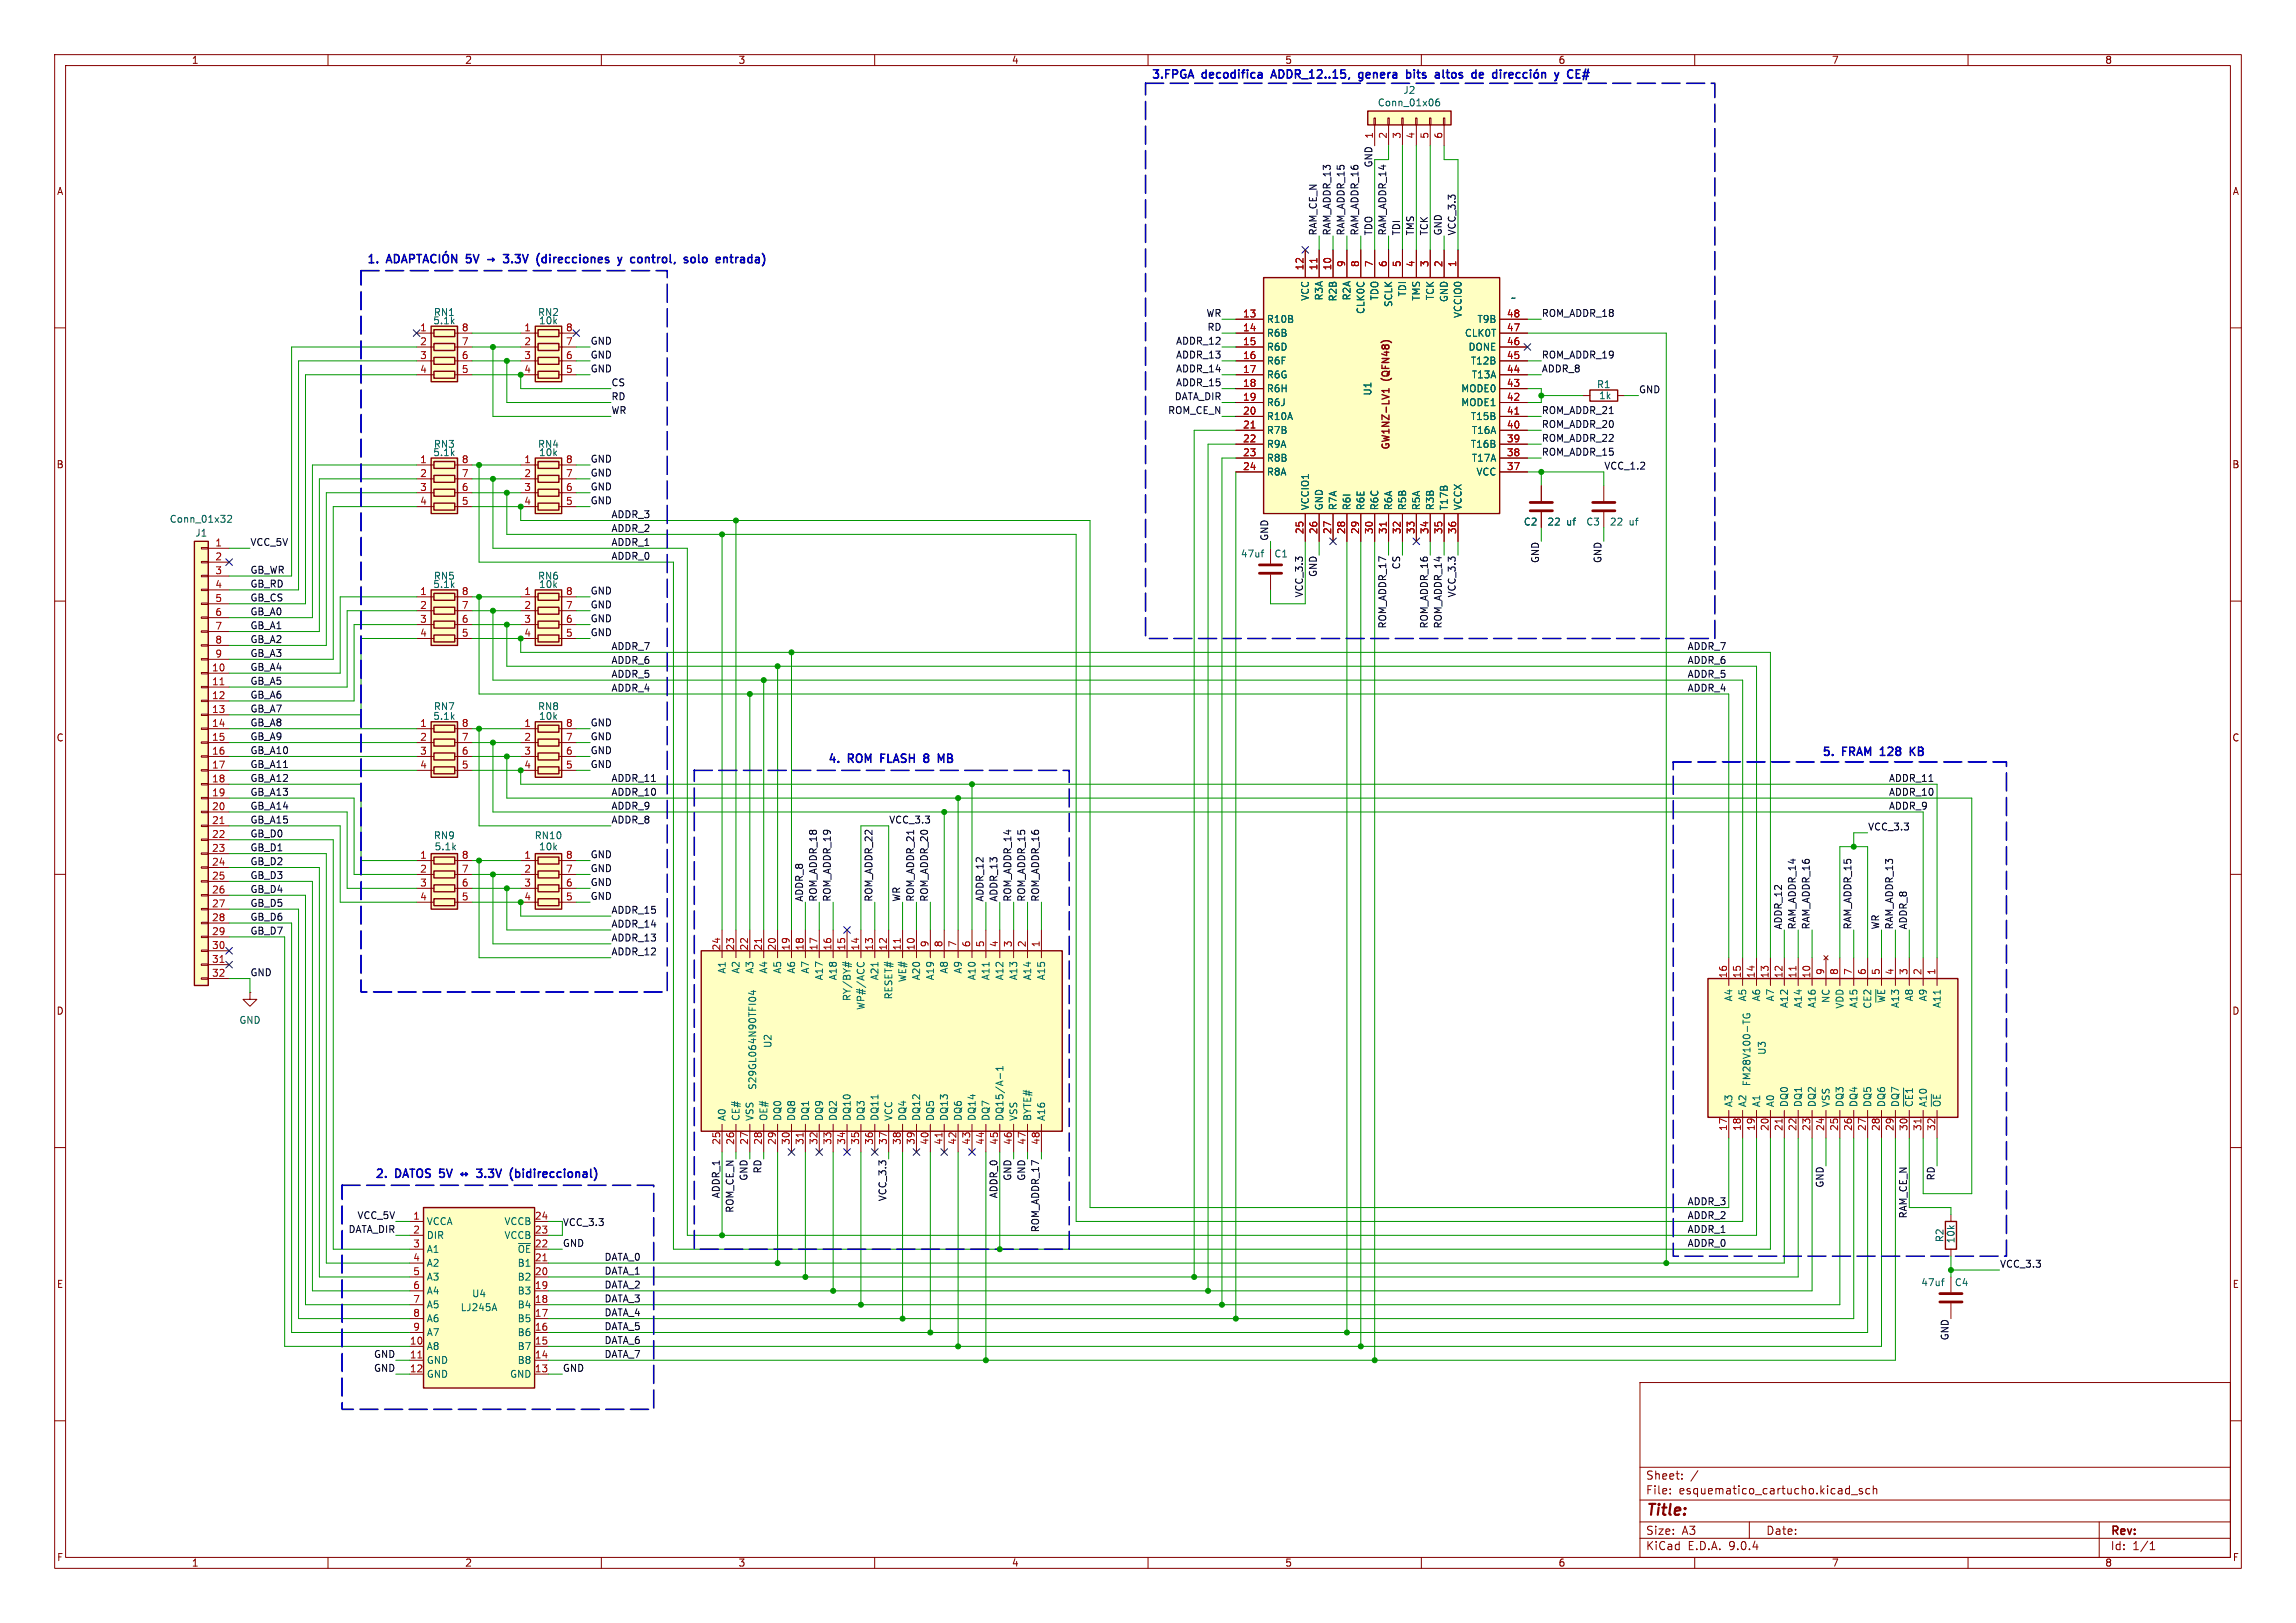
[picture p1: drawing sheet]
<svg xmlns="http://www.w3.org/2000/svg" width="420mm" height="297mm" viewBox="0 0 420 297" stroke-linecap="round" stroke-linejoin="round" font-family="sans-serif">
<defs><g id="words">
<text font-size="2.8" fill="#840000" x="301" y="277.9">Title:</text>
<g font-size="2.1" fill="#0000c2">
<text x="210.6" y="14.5">3.FPGA</text>
<text x="220" y="14.5">decodifica</text>
<text x="233.3" y="14.5">ADDR_12..15,</text>
<text x="249.9" y="14.5">genera</text>
<text x="259.2" y="14.5">bits</text>
<text x="265.1" y="14.5">altos</text>
<text x="272.4" y="14.5">de</text>
<text x="288.8" y="14.5">y</text>
<text x="67" y="48.3">1.</text>
<text x="86" y="48.3">5V</text>
<text x="90.5" y="48.3">þÿ!’3.3V</text>
<text x="100.7" y="48.3">(direcciones</text>
<text x="116.2" y="48.3">y</text>
<text x="119.1" y="48.3">control,</text>
<text x="129.5" y="48.3">solo</text>
<text x="135.9" y="48.3">entrada)</text>
<text x="151.4" y="139.7">4.</text>
<text x="155.3" y="139.7">ROM</text>
<text x="161.8" y="139.7">FLASH</text>
<text x="170.3" y="139.7">8</text>
<text x="173.5" y="139.7">MB</text>
<text x="333.2" y="138.4">5.</text>
<text x="337.1" y="138.4">FRAM</text>
<text x="344.7" y="138.4">128</text>
<text x="350.7" y="138.4">KB</text>
<text x="68.6" y="215.6">2.</text>
<text x="72.5" y="215.6">DATOS 5V</text>
<text x="85.6" y="215.6">þÿ!”3.3V</text>
<text x="95.8" y="215.6">(bidireccional)</text>
</g>
<g font-size="2.1" fill="#840000">
<text x="301" y="273.7">File:</text>
<text x="301" y="271">Sheet:</text>
<text x="307.1" y="273.7">esquematico_cartucho.kicad_sch</text>
<text x="301" y="281.1">Size:</text>
<text x="307.6" y="281.1">A3</text>
<text x="323" y="281.1">Date:</text>
<text x="386" y="281.3">Rev:</text>
<text x="301" y="283.9">KiCad</text>
<text x="308.7" y="283.9">E.D.A.</text>
<text x="316.3" y="283.9">9.0.4</text>
<text x="386" y="283.9">Id:</text>
<text x="390.1" y="283.9">1/1</text>
</g>
<g font-size="1.8" fill="#840000">
<text x="35" y="11.9">1</text>
<text x="85" y="11.9">2</text>
<text x="135" y="11.9">3</text>
<text x="185" y="11.9">4</text>
<text x="235" y="11.9">5</text>
<text x="285" y="11.9">6</text>
<text x="335" y="11.9">7</text>
<text x="385" y="11.9">8</text>
<text x="10.3" y="35.9">A</text>
<text x="408.3" y="35.9">A</text>
<text x="254.5" y="69.6" transform="rotate(-90 254.5 69.6)">(QFN48)</text>
<text x="254.5" y="82.5" transform="rotate(-90 254.5 82.5)">GW1NZ-LV1</text>
<text x="10.3" y="85.9">B</text>
<text x="408.2" y="85.9">B</text>
<text x="10.3" y="135.9">C</text>
<text x="408.2" y="135.9">C</text>
<text x="10.3" y="185.9">D</text>
<text x="408.2" y="185.9">D</text>
<text x="10.3" y="235.9">E</text>
<text x="408.3" y="235.9">E</text>
<text x="10.3" y="285.9">F</text>
<text x="35" y="286.9">1</text>
<text x="85" y="286.9">2</text>
<text x="135" y="286.9">3</text>
<text x="185" y="286.9">4</text>
<text x="235" y="286.9">5</text>
<text x="285" y="286.9">6</text>
<text x="335" y="286.9">7</text>
<text x="385" y="286.9">8</text>
<text x="408.3" y="285.9">F</text>
</g>
<g font-size="1.8" fill="#006464">
<text x="256.6" y="17.4">J2</text>
<text x="251.9" y="19.7">Conn_01x06</text>
<text x="79.2" y="59.5">5.1k</text>
<text x="79.3" y="58">RN1</text>
<text x="98.3" y="58">RN2</text>
<text x="98.5" y="59.5">10k</text>
<text x="231.6" y="59.3">R10B</text>
<text x="239.6" y="55.1" transform="rotate(-90 239.6 55.1)">VCC</text>
<text x="242.2" y="55.1" transform="rotate(-90 242.2 55.1)">R3A</text>
<text x="244.7" y="55.3" transform="rotate(-90 244.7 55.3)">R2B</text>
<text x="247.2" y="55.1" transform="rotate(-90 247.2 55.1)">R2A</text>
<text x="249.8" y="57.6" transform="rotate(-90 249.8 57.6)">CLK0C</text>
<text x="252.3" y="55.1" transform="rotate(-90 252.3 55.1)">TDO</text>
<text x="254.9" y="56.3" transform="rotate(-90 254.9 56.3)">SCLK</text>
<text x="257.4" y="54.4" transform="rotate(-90 257.4 54.4)">TDI</text>
<text x="259.9" y="55.1" transform="rotate(-90 259.9 55.1)">TMS</text>
<text x="262.5" y="55" transform="rotate(-90 262.5 55)">TCK</text>
<text x="265" y="55.4" transform="rotate(-90 265 55.4)">GND</text>
<text x="267.6" y="58.3" transform="rotate(-90 267.6 58.3)">VCCIO0</text>
<text x="270.2" y="59.3">T9B</text>
<text x="276.3" y="55.4">~</text>
<text x="231.6" y="61.8">R6B</text>
<text x="231.6" y="64.4">R6D</text>
<text x="267.9" y="61.8">CLK0T</text>
<text x="268.5" y="64.4">DONE</text>
<text x="231.6" y="66.9">R6F</text>
<text x="231.6" y="69.4">R6G</text>
<text x="231.6" y="72">R6H</text>
<text x="267.2" y="72">MODE0</text>
<text x="269" y="66.9">T12B</text>
<text x="269.1" y="69.4">T13A</text>
<text x="292" y="71.2">R1</text>
<text x="231.6" y="74.5">R6J</text>
<text x="231.6" y="77.1">R10A</text>
<text x="251.1" y="72.5" transform="rotate(-90 251.1 72.5)">U1</text>
<text x="267.2" y="74.5">MODE1</text>
<text x="269" y="77.1">T15B</text>
<text x="292.4" y="73.3">1k</text>
<text x="79.2" y="83.7">5.1k</text>
<text x="79.3" y="82.1">RN3</text>
<text x="98.3" y="82.1">RN4</text>
<text x="98.5" y="83.7">10k</text>
<text x="231.6" y="79.6">R7B</text>
<text x="231.6" y="82.1">R9A</text>
<text x="269" y="82.1">T16B</text>
<text x="269.1" y="79.6">T16A</text>
<text x="231.6" y="84.7">R8B</text>
<text x="231.6" y="87.2">R8A</text>
<text x="269.1" y="84.7">T17A</text>
<text x="270" y="87.2">VCC</text>
<text x="31" y="95.9">Conn_01x32</text>
<text x="239.6" y="93.5" transform="rotate(-90 239.6 93.5)">VCCIO1</text>
<text x="242.2" y="93.5" transform="rotate(-90 242.2 93.5)">GND</text>
<text x="244.7" y="93.5" transform="rotate(-90 244.7 93.5)">R7A</text>
<text x="247.2" y="93.5" transform="rotate(-90 247.2 93.5)">R6I</text>
<text x="249.8" y="93.5" transform="rotate(-90 249.8 93.5)">R6E</text>
<text x="252.3" y="93.5" transform="rotate(-90 252.3 93.5)">R6C</text>
<text x="254.9" y="93.5" transform="rotate(-90 254.9 93.5)">R6A</text>
<text x="257.4" y="93.5" transform="rotate(-90 257.4 93.5)">R5B</text>
<text x="259.9" y="93.5" transform="rotate(-90 259.9 93.5)">R5A</text>
<text x="262.5" y="93.5" transform="rotate(-90 262.5 93.5)">R3B</text>
<text x="265" y="93.5" transform="rotate(-90 265 93.5)">T17B</text>
<text x="267.6" y="93.5" transform="rotate(-90 267.6 93.5)">VCCX</text>
<text x="35.6" y="98.4">J1</text>
<text x="278.6" y="96.4">C2</text>
<text x="283" y="96.4">22</text>
<text x="286.6" y="96.4">uf</text>
<text x="290.1" y="96.4">C3</text>
<text x="294.4" y="96.4">22</text>
<text x="298" y="96.4">uf</text>
<text x="79.2" y="107.8">5.1k</text>
<text x="79.3" y="106.3">RN5</text>
<text x="98.3" y="106.3">RN6</text>
<text x="98.5" y="107.8">10k</text>
<text x="226.9" y="102.2">47uf</text>
<text x="233" y="102.2">C1</text>
<text x="79.2" y="131.9">5.1k</text>
<text x="79.3" y="130.1">RN7</text>
<text x="98.3" y="130.1">RN8</text>
<text x="98.5" y="131.9">10k</text>
<text x="79.3" y="153.8">RN9</text>
<text x="79.4" y="155.8">5.1k</text>
<text x="97.7" y="153.8">RN10</text>
<text x="98.5" y="155.8">10k</text>
<text x="132.9" y="178.3" transform="rotate(-90 132.9 178.3)">A1</text>
<text x="135.5" y="178.3" transform="rotate(-90 135.5 178.3)">A2</text>
<text x="138" y="178.3" transform="rotate(-90 138 178.3)">A3</text>
<text x="140.6" y="178.3" transform="rotate(-90 140.6 178.3)">A4</text>
<text x="143.1" y="178.3" transform="rotate(-90 143.1 178.3)">A5</text>
<text x="145.6" y="178.3" transform="rotate(-90 145.6 178.3)">A6</text>
<text x="148.2" y="178.3" transform="rotate(-90 148.2 178.3)">A7</text>
<text x="150.7" y="179.5" transform="rotate(-90 150.7 179.5)">A17</text>
<text x="153.3" y="179.5" transform="rotate(-90 153.3 179.5)">A18</text>
<text x="160.9" y="179.5" transform="rotate(-90 160.9 179.5)">A21</text>
<text x="166" y="179.8" transform="rotate(-90 166 179.8)">WE#</text>
<text x="168.5" y="179.5" transform="rotate(-90 168.5 179.5)">A20</text>
<text x="171" y="179.5" transform="rotate(-90 171 179.5)">A19</text>
<text x="173.6" y="178.3" transform="rotate(-90 173.6 178.3)">A8</text>
<text x="176.1" y="178.3" transform="rotate(-90 176.1 178.3)">A9</text>
<text x="178.7" y="179.5" transform="rotate(-90 178.7 179.5)">A10</text>
<text x="181.2" y="179.5" transform="rotate(-90 181.2 179.5)">A11</text>
<text x="183.7" y="179.5" transform="rotate(-90 183.7 179.5)">A12</text>
<text x="186.3" y="179.5" transform="rotate(-90 186.3 179.5)">A13</text>
<text x="188.8" y="179.5" transform="rotate(-90 188.8 179.5)">A14</text>
<text x="191.4" y="179.5" transform="rotate(-90 191.4 179.5)">A15</text>
<text x="155.8" y="183.3" transform="rotate(-90 155.8 183.3)">RY/BY#</text>
<text x="158.3" y="184.9" transform="rotate(-90 158.3 184.9)">WP#/ACC</text>
<text x="163.4" y="183" transform="rotate(-90 163.4 183)">RESET#</text>
<text x="317.1" y="183.3" transform="rotate(-90 317.1 183.3)">A4</text>
<text x="319.6" y="183.3" transform="rotate(-90 319.6 183.3)">A5</text>
<text x="322.2" y="183.3" transform="rotate(-90 322.2 183.3)">A6</text>
<text x="324.7" y="183.3" transform="rotate(-90 324.7 183.3)">A7</text>
<text x="327.3" y="184.6" transform="rotate(-90 327.3 184.6)">A12</text>
<text x="329.8" y="184.6" transform="rotate(-90 329.8 184.6)">A14</text>
<text x="332.3" y="184.6" transform="rotate(-90 332.3 184.6)">A16</text>
<text x="334.9" y="183.7" transform="rotate(-90 334.9 183.7)">NC</text>
<text x="337.4" y="184.7" transform="rotate(-90 337.4 184.7)">VDD</text>
<text x="340" y="184.6" transform="rotate(-90 340 184.6)">A15</text>
<text x="342.5" y="184.7" transform="rotate(-90 342.5 184.7)">CE2</text>
<text x="345" y="183.7" transform="rotate(-90 345 183.7)">~{WE}</text>
<text x="347.6" y="184.6" transform="rotate(-90 347.6 184.6)">A13</text>
<text x="350.1" y="183.3" transform="rotate(-90 350.1 183.3)">A8</text>
<text x="352.7" y="183.3" transform="rotate(-90 352.7 183.3)">A9</text>
<text x="355.2" y="184.6" transform="rotate(-90 355.2 184.6)">A11</text>
<text x="43.7" y="187.6">GND</text>
<text x="141.3" y="191.9" transform="rotate(-90 141.3 191.9)">U2</text>
<text x="323.2" y="193.1" transform="rotate(-90 323.2 193.1)">U3</text>
<text x="138.5" y="199.5" transform="rotate(-90 138.5 199.5)">S29GL064N90TFI04</text>
<text x="317.1" y="202.7" transform="rotate(-90 317.1 202.7)">A3</text>
<text x="319.6" y="202.7" transform="rotate(-90 319.6 202.7)">A2</text>
<text x="320.4" y="198.9" transform="rotate(-90 320.4 198.9)">FM28V100-TG</text>
<text x="322.2" y="202.7" transform="rotate(-90 322.2 202.7)">A1</text>
<text x="324.7" y="202.7" transform="rotate(-90 324.7 202.7)">A0</text>
<text x="327.3" y="202.7" transform="rotate(-90 327.3 202.7)">DQ0</text>
<text x="329.8" y="202.7" transform="rotate(-90 329.8 202.7)">DQ1</text>
<text x="332.3" y="202.7" transform="rotate(-90 332.3 202.7)">DQ2</text>
<text x="334.9" y="202.7" transform="rotate(-90 334.9 202.7)">VSS</text>
<text x="337.4" y="202.7" transform="rotate(-90 337.4 202.7)">DQ3</text>
<text x="340" y="202.7" transform="rotate(-90 340 202.7)">DQ4</text>
<text x="342.5" y="202.7" transform="rotate(-90 342.5 202.7)">DQ5</text>
<text x="345" y="202.7" transform="rotate(-90 345 202.7)">DQ6</text>
<text x="347.6" y="202.7" transform="rotate(-90 347.6 202.7)">DQ7</text>
<text x="350.1" y="202.7" transform="rotate(-90 350.1 202.7)">~{CE1}</text>
<text x="352.7" y="202.7" transform="rotate(-90 352.7 202.7)">A10</text>
<text x="355.2" y="202.7" transform="rotate(-90 355.2 202.7)">~{OE}</text>
<text x="132.9" y="205.2" transform="rotate(-90 132.9 205.2)">A0</text>
<text x="135.5" y="205.2" transform="rotate(-90 135.5 205.2)">CE#</text>
<text x="138" y="205.2" transform="rotate(-90 138 205.2)">VSS</text>
<text x="140.6" y="205.2" transform="rotate(-90 140.6 205.2)">OE#</text>
<text x="143.1" y="205.2" transform="rotate(-90 143.1 205.2)">DQ0</text>
<text x="145.6" y="205.2" transform="rotate(-90 145.6 205.2)">DQ8</text>
<text x="148.2" y="205.2" transform="rotate(-90 148.2 205.2)">DQ1</text>
<text x="150.7" y="205.2" transform="rotate(-90 150.7 205.2)">DQ9</text>
<text x="153.3" y="205.2" transform="rotate(-90 153.3 205.2)">DQ2</text>
<text x="155.8" y="205.2" transform="rotate(-90 155.8 205.2)">DQ10</text>
<text x="158.3" y="205.2" transform="rotate(-90 158.3 205.2)">DQ3</text>
<text x="160.9" y="205.2" transform="rotate(-90 160.9 205.2)">DQ11</text>
<text x="163.4" y="205.2" transform="rotate(-90 163.4 205.2)">VCC</text>
<text x="166" y="205.2" transform="rotate(-90 166 205.2)">DQ4</text>
<text x="168.5" y="205.2" transform="rotate(-90 168.5 205.2)">DQ12</text>
<text x="171" y="205.2" transform="rotate(-90 171 205.2)">DQ5</text>
<text x="173.6" y="205.2" transform="rotate(-90 173.6 205.2)">DQ13</text>
<text x="176.1" y="205.2" transform="rotate(-90 176.1 205.2)">DQ6</text>
<text x="178.7" y="205.2" transform="rotate(-90 178.7 205.2)">DQ14</text>
<text x="181.2" y="205.2" transform="rotate(-90 181.2 205.2)">DQ7</text>
<text x="183.7" y="205.2" transform="rotate(-90 183.7 205.2)">DQ15/A-1</text>
<text x="186.3" y="205.2" transform="rotate(-90 186.3 205.2)">VSS</text>
<text x="188.8" y="205.2" transform="rotate(-90 188.8 205.2)">BYTE#</text>
<text x="191.4" y="205.2" transform="rotate(-90 191.4 205.2)">A16</text>
<text x="78" y="224.4">VCCA</text>
<text x="78" y="226.9">DIR</text>
<text x="92.2" y="224.4">VCCB</text>
<text x="92.2" y="226.9">VCCB</text>
<text x="355.7" y="227.4" transform="rotate(-90 355.7 227.4)">R2</text>
<text x="357.7" y="227.6" transform="rotate(-90 357.7 227.6)">10k</text>
<text x="78" y="229.5">A1</text>
<text x="78" y="232">A2</text>
<text x="94.6" y="229.5">~{OE}</text>
<text x="94.6" y="232">B1</text>
<text x="78" y="234.5">A3</text>
<text x="78" y="237.1">A4</text>
<text x="78" y="239.6">A5</text>
<text x="86.3" y="237.6">U4</text>
<text x="94.6" y="234.5">B2</text>
<text x="94.6" y="237.1">B3</text>
<text x="94.6" y="239.6">B4</text>
<text x="351.3" y="235.6">47uf</text>
<text x="357.5" y="235.6">C4</text>
<text x="78" y="242.2">A6</text>
<text x="78" y="244.7">A7</text>
<text x="84.2" y="240.1">LJ245A</text>
<text x="94.6" y="242.2">B5</text>
<text x="94.6" y="244.7">B6</text>
<text x="78" y="247.2">A8</text>
<text x="78" y="249.8">GND</text>
<text x="94.6" y="247.2">B7</text>
<text x="94.6" y="249.8">B8</text>
<text x="78" y="252.3">GND</text>
<text x="93.2" y="252.3">GND</text>
</g>
<g font-size="1.8" fill="#a90000">
<text x="251.2" y="25.5" transform="rotate(-90 251.2 25.5)">1</text>
<text x="253.7" y="25.5" transform="rotate(-90 253.7 25.5)">2</text>
<text x="256.3" y="25.5" transform="rotate(-90 256.3 25.5)">3</text>
<text x="258.8" y="25.5" transform="rotate(-90 258.8 25.5)">4</text>
<text x="261.4" y="25.5" transform="rotate(-90 261.4 25.5)">5</text>
<text x="263.9" y="25.5" transform="rotate(-90 263.9 25.5)">6</text>
<text x="238.5" y="49.6" transform="rotate(-90 238.5 49.6)">12</text>
<text x="241" y="49.6" transform="rotate(-90 241 49.6)">11</text>
<text x="243.6" y="49.6" transform="rotate(-90 243.6 49.6)">10</text>
<text x="246.1" y="49" transform="rotate(-90 246.1 49)">9</text>
<text x="248.7" y="49" transform="rotate(-90 248.7 49)">8</text>
<text x="251.2" y="49" transform="rotate(-90 251.2 49)">7</text>
<text x="253.7" y="49" transform="rotate(-90 253.7 49)">6</text>
<text x="256.3" y="49" transform="rotate(-90 256.3 49)">5</text>
<text x="258.8" y="49" transform="rotate(-90 258.8 49)">4</text>
<text x="261.4" y="49" transform="rotate(-90 261.4 49)">3</text>
<text x="263.9" y="49" transform="rotate(-90 263.9 49)">2</text>
<text x="266.4" y="49" transform="rotate(-90 266.4 49)">1</text>
<text x="227.3" y="58.2">13</text>
<text x="275.5" y="58.2">48</text>
<text x="76.8" y="60.7">1</text>
<text x="76.8" y="63.2">2</text>
<text x="76.8" y="65.8">3</text>
<text x="84.4" y="60.7">8</text>
<text x="84.4" y="63.2">7</text>
<text x="84.4" y="65.8">6</text>
<text x="95.8" y="60.7">1</text>
<text x="95.8" y="63.2">2</text>
<text x="95.8" y="65.8">3</text>
<text x="103.4" y="60.7">8</text>
<text x="103.4" y="63.2">7</text>
<text x="103.4" y="65.8">6</text>
<text x="227.3" y="60.7">14</text>
<text x="227.3" y="63.2">15</text>
<text x="227.3" y="65.8">16</text>
<text x="275.5" y="60.7">47</text>
<text x="275.5" y="63.2">46</text>
<text x="275.5" y="65.8">45</text>
<text x="76.8" y="68.3">4</text>
<text x="84.4" y="68.3">5</text>
<text x="95.8" y="68.3">4</text>
<text x="103.4" y="68.3">5</text>
<text x="227.3" y="68.3">17</text>
<text x="227.3" y="70.9">18</text>
<text x="275.5" y="68.3">44</text>
<text x="275.5" y="70.9">43</text>
<text x="227.3" y="73.4">19</text>
<text x="227.3" y="75.9">20</text>
<text x="275.5" y="73.4">42</text>
<text x="275.5" y="75.9">41</text>
<text x="227.3" y="78.5">21</text>
<text x="227.3" y="81">22</text>
<text x="227.3" y="83.6">23</text>
<text x="275.5" y="78.5">40</text>
<text x="275.5" y="81">39</text>
<text x="275.5" y="83.6">38</text>
<text x="76.8" y="84.8">1</text>
<text x="76.8" y="87.4">2</text>
<text x="76.8" y="89.9">3</text>
<text x="84.4" y="84.8">8</text>
<text x="84.4" y="87.4">7</text>
<text x="84.4" y="89.9">6</text>
<text x="95.8" y="84.8">1</text>
<text x="95.8" y="87.4">2</text>
<text x="95.8" y="89.9">3</text>
<text x="103.4" y="84.8">8</text>
<text x="103.4" y="87.4">7</text>
<text x="103.4" y="89.9">6</text>
<text x="227.3" y="86.1">24</text>
<text x="275.5" y="86.1">37</text>
<text x="76.8" y="92.5">4</text>
<text x="84.4" y="92.5">5</text>
<text x="95.8" y="92.5">4</text>
<text x="103.4" y="92.5">5</text>
<text x="39.3" y="100.1">1</text>
<text x="238.5" y="97.8" transform="rotate(-90 238.5 97.8)">25</text>
<text x="241" y="97.8" transform="rotate(-90 241 97.8)">26</text>
<text x="243.6" y="97.8" transform="rotate(-90 243.6 97.8)">27</text>
<text x="246.1" y="97.8" transform="rotate(-90 246.1 97.8)">28</text>
<text x="248.7" y="97.8" transform="rotate(-90 248.7 97.8)">29</text>
<text x="251.2" y="97.8" transform="rotate(-90 251.2 97.8)">30</text>
<text x="253.7" y="97.8" transform="rotate(-90 253.7 97.8)">31</text>
<text x="256.3" y="97.8" transform="rotate(-90 256.3 97.8)">32</text>
<text x="258.8" y="97.8" transform="rotate(-90 258.8 97.8)">33</text>
<text x="261.4" y="97.8" transform="rotate(-90 261.4 97.8)">34</text>
<text x="263.9" y="97.8" transform="rotate(-90 263.9 97.8)">35</text>
<text x="266.4" y="97.8" transform="rotate(-90 266.4 97.8)">36</text>
<text x="39.3" y="102.6">2</text>
<text x="39.3" y="105.2">3</text>
<text x="39.3" y="107.7">4</text>
<text x="39.3" y="110.2">5</text>
<text x="39.3" y="112.8">6</text>
<text x="76.8" y="109">1</text>
<text x="76.8" y="111.5">2</text>
<text x="84.4" y="109">8</text>
<text x="84.4" y="111.5">7</text>
<text x="95.8" y="109">1</text>
<text x="95.8" y="111.5">2</text>
<text x="103.4" y="109">8</text>
<text x="103.4" y="111.5">7</text>
<text x="39.3" y="115.3">7</text>
<text x="39.3" y="117.9">8</text>
<text x="76.8" y="114">3</text>
<text x="76.8" y="116.6">4</text>
<text x="84.4" y="114">6</text>
<text x="84.4" y="116.6">5</text>
<text x="95.8" y="114">3</text>
<text x="95.8" y="116.6">4</text>
<text x="103.4" y="114">6</text>
<text x="103.4" y="116.6">5</text>
<text x="38.7" y="122.9">10</text>
<text x="38.7" y="125.5">11</text>
<text x="39.3" y="120.4">9</text>
<text x="38.7" y="128">12</text>
<text x="38.7" y="130.6">13</text>
<text x="38.7" y="133.1">14</text>
<text x="38.7" y="135.6">15</text>
<text x="76.8" y="133.1">1</text>
<text x="76.8" y="135.6">2</text>
<text x="84.4" y="133.1">8</text>
<text x="84.4" y="135.6">7</text>
<text x="95.8" y="133.1">1</text>
<text x="95.8" y="135.6">2</text>
<text x="103.4" y="133.1">8</text>
<text x="103.4" y="135.6">7</text>
<text x="38.7" y="138.2">16</text>
<text x="38.7" y="140.7">17</text>
<text x="38.7" y="143.3">18</text>
<text x="76.8" y="138.2">3</text>
<text x="76.8" y="140.7">4</text>
<text x="84.4" y="138.2">6</text>
<text x="84.4" y="140.7">5</text>
<text x="95.8" y="138.2">3</text>
<text x="95.8" y="140.7">4</text>
<text x="103.4" y="138.2">6</text>
<text x="103.4" y="140.7">5</text>
<text x="38.7" y="145.8">19</text>
<text x="38.7" y="148.3">20</text>
<text x="38.7" y="150.9">21</text>
<text x="38.7" y="153.4">22</text>
<text x="38.7" y="156">23</text>
<text x="38.7" y="158.5">24</text>
<text x="38.7" y="161">25</text>
<text x="76.8" y="157.2">1</text>
<text x="76.8" y="159.8">2</text>
<text x="84.4" y="157.2">8</text>
<text x="84.4" y="159.8">7</text>
<text x="95.8" y="157.2">1</text>
<text x="95.8" y="159.8">2</text>
<text x="103.4" y="157.2">8</text>
<text x="103.4" y="159.8">7</text>
<text x="38.7" y="163.6">26</text>
<text x="38.7" y="166.1">27</text>
<text x="76.8" y="162.3">3</text>
<text x="76.8" y="164.8">4</text>
<text x="84.4" y="162.3">6</text>
<text x="84.4" y="164.8">5</text>
<text x="95.8" y="162.3">3</text>
<text x="95.8" y="164.8">4</text>
<text x="103.4" y="162.3">6</text>
<text x="103.4" y="164.8">5</text>
<text x="38.7" y="168.7">28</text>
<text x="38.7" y="171.2">29</text>
<text x="38.7" y="173.7">30</text>
<text x="169.9" y="173.4" transform="rotate(-90 169.9 173.4)">9</text>
<text x="172.5" y="173.4" transform="rotate(-90 172.5 173.4)">8</text>
<text x="175" y="173.4" transform="rotate(-90 175 173.4)">7</text>
<text x="177.5" y="173.4" transform="rotate(-90 177.5 173.4)">6</text>
<text x="180.1" y="173.4" transform="rotate(-90 180.1 173.4)">5</text>
<text x="182.6" y="173.4" transform="rotate(-90 182.6 173.4)">4</text>
<text x="185.2" y="173.4" transform="rotate(-90 185.2 173.4)">3</text>
<text x="187.7" y="173.4" transform="rotate(-90 187.7 173.4)">2</text>
<text x="190.2" y="173.4" transform="rotate(-90 190.2 173.4)">1</text>
<text x="38.7" y="176.3">31</text>
<text x="38.7" y="178.8">32</text>
<text x="131.8" y="174" transform="rotate(-90 131.8 174)">24</text>
<text x="134.4" y="174" transform="rotate(-90 134.4 174)">23</text>
<text x="136.9" y="174" transform="rotate(-90 136.9 174)">22</text>
<text x="139.4" y="174" transform="rotate(-90 139.4 174)">21</text>
<text x="142" y="174" transform="rotate(-90 142 174)">20</text>
<text x="144.5" y="174" transform="rotate(-90 144.5 174)">19</text>
<text x="147.1" y="174" transform="rotate(-90 147.1 174)">18</text>
<text x="149.6" y="174" transform="rotate(-90 149.6 174)">17</text>
<text x="152.1" y="174" transform="rotate(-90 152.1 174)">16</text>
<text x="154.7" y="174" transform="rotate(-90 154.7 174)">15</text>
<text x="157.2" y="174" transform="rotate(-90 157.2 174)">14</text>
<text x="159.8" y="174" transform="rotate(-90 159.8 174)">13</text>
<text x="162.3" y="174" transform="rotate(-90 162.3 174)">12</text>
<text x="164.8" y="174" transform="rotate(-90 164.8 174)">11</text>
<text x="167.4" y="174" transform="rotate(-90 167.4 174)">10</text>
<text x="316" y="179.1" transform="rotate(-90 316 179.1)">16</text>
<text x="318.5" y="179.1" transform="rotate(-90 318.5 179.1)">15</text>
<text x="321.1" y="179.1" transform="rotate(-90 321.1 179.1)">14</text>
<text x="323.6" y="179.1" transform="rotate(-90 323.6 179.1)">13</text>
<text x="326.1" y="179.1" transform="rotate(-90 326.1 179.1)">12</text>
<text x="328.7" y="179.1" transform="rotate(-90 328.7 179.1)">11</text>
<text x="331.2" y="179.1" transform="rotate(-90 331.2 179.1)">10</text>
<text x="333.8" y="178.5" transform="rotate(-90 333.8 178.5)">9</text>
<text x="336.3" y="178.5" transform="rotate(-90 336.3 178.5)">8</text>
<text x="338.8" y="178.5" transform="rotate(-90 338.8 178.5)">7</text>
<text x="341.4" y="178.5" transform="rotate(-90 341.4 178.5)">6</text>
<text x="343.9" y="178.5" transform="rotate(-90 343.9 178.5)">5</text>
<text x="346.5" y="178.5" transform="rotate(-90 346.5 178.5)">4</text>
<text x="349" y="178.5" transform="rotate(-90 349 178.5)">3</text>
<text x="351.5" y="178.5" transform="rotate(-90 351.5 178.5)">2</text>
<text x="354.1" y="178.5" transform="rotate(-90 354.1 178.5)">1</text>
<text x="131.8" y="209.6" transform="rotate(-90 131.8 209.6)">25</text>
<text x="134.4" y="209.6" transform="rotate(-90 134.4 209.6)">26</text>
<text x="136.9" y="209.6" transform="rotate(-90 136.9 209.6)">27</text>
<text x="139.4" y="209.6" transform="rotate(-90 139.4 209.6)">28</text>
<text x="142" y="209.6" transform="rotate(-90 142 209.6)">29</text>
<text x="144.5" y="209.6" transform="rotate(-90 144.5 209.6)">30</text>
<text x="147.1" y="209.6" transform="rotate(-90 147.1 209.6)">31</text>
<text x="149.6" y="209.6" transform="rotate(-90 149.6 209.6)">32</text>
<text x="152.1" y="209.6" transform="rotate(-90 152.1 209.6)">33</text>
<text x="154.7" y="209.6" transform="rotate(-90 154.7 209.6)">34</text>
<text x="157.2" y="209.6" transform="rotate(-90 157.2 209.6)">35</text>
<text x="159.8" y="209.6" transform="rotate(-90 159.8 209.6)">36</text>
<text x="162.3" y="209.6" transform="rotate(-90 162.3 209.6)">37</text>
<text x="164.8" y="209.6" transform="rotate(-90 164.8 209.6)">38</text>
<text x="167.4" y="209.6" transform="rotate(-90 167.4 209.6)">39</text>
<text x="169.9" y="209.6" transform="rotate(-90 169.9 209.6)">40</text>
<text x="172.5" y="209.6" transform="rotate(-90 172.5 209.6)">41</text>
<text x="175" y="209.6" transform="rotate(-90 175 209.6)">42</text>
<text x="177.5" y="209.6" transform="rotate(-90 177.5 209.6)">43</text>
<text x="180.1" y="209.6" transform="rotate(-90 180.1 209.6)">44</text>
<text x="182.6" y="209.6" transform="rotate(-90 182.6 209.6)">45</text>
<text x="185.2" y="209.6" transform="rotate(-90 185.2 209.6)">46</text>
<text x="187.7" y="209.6" transform="rotate(-90 187.7 209.6)">47</text>
<text x="190.2" y="209.6" transform="rotate(-90 190.2 209.6)">48</text>
<text x="316" y="207.1" transform="rotate(-90 316 207.1)">17</text>
<text x="318.5" y="207.1" transform="rotate(-90 318.5 207.1)">18</text>
<text x="321.1" y="207.1" transform="rotate(-90 321.1 207.1)">19</text>
<text x="323.6" y="207.1" transform="rotate(-90 323.6 207.1)">20</text>
<text x="326.1" y="207.1" transform="rotate(-90 326.1 207.1)">21</text>
<text x="328.7" y="207.1" transform="rotate(-90 328.7 207.1)">22</text>
<text x="331.2" y="207.1" transform="rotate(-90 331.2 207.1)">23</text>
<text x="333.8" y="207.1" transform="rotate(-90 333.8 207.1)">24</text>
<text x="336.3" y="207.1" transform="rotate(-90 336.3 207.1)">25</text>
<text x="338.8" y="207.1" transform="rotate(-90 338.8 207.1)">26</text>
<text x="341.4" y="207.1" transform="rotate(-90 341.4 207.1)">27</text>
<text x="343.9" y="207.1" transform="rotate(-90 343.9 207.1)">28</text>
<text x="346.5" y="207.1" transform="rotate(-90 346.5 207.1)">29</text>
<text x="349" y="207.1" transform="rotate(-90 349 207.1)">30</text>
<text x="351.5" y="207.1" transform="rotate(-90 351.5 207.1)">31</text>
<text x="354.1" y="207.1" transform="rotate(-90 354.1 207.1)">32</text>
<text x="75.5" y="223.3">1</text>
<text x="75.5" y="225.8">2</text>
<text x="97.7" y="223.3">24</text>
<text x="97.7" y="225.8">23</text>
<text x="75.5" y="228.3">3</text>
<text x="75.5" y="230.9">4</text>
<text x="75.5" y="233.4">5</text>
<text x="97.7" y="228.3">22</text>
<text x="97.7" y="230.9">21</text>
<text x="97.7" y="233.4">20</text>
<text x="75.5" y="236">6</text>
<text x="75.5" y="238.5">7</text>
<text x="97.7" y="236">19</text>
<text x="97.7" y="238.5">18</text>
<text x="75.5" y="241">8</text>
<text x="75.5" y="243.6">9</text>
<text x="97.7" y="241">17</text>
<text x="97.7" y="243.6">16</text>
<text x="74.9" y="246.1">10</text>
<text x="74.9" y="248.7">11</text>
<text x="74.9" y="251.2">12</text>
<text x="97.7" y="246.1">15</text>
<text x="97.7" y="248.7">14</text>
<text x="97.7" y="251.2">13</text>
</g>
<g font-size="1.8" fill="#0f0f0f">
<text x="251.1" y="30.7" transform="rotate(-90 251.1 30.7)">GND</text>
<text x="241" y="43.2" transform="rotate(-90 241 43.2)">RAM_CE_N</text>
<text x="243.5" y="43.2" transform="rotate(-90 243.5 43.2)">RAM_ADDR_13</text>
<text x="246" y="43.2" transform="rotate(-90 246 43.2)">RAM_ADDR_15</text>
<text x="248.6" y="43.2" transform="rotate(-90 248.6 43.2)">RAM_ADDR_16</text>
<text x="251.1" y="43.2" transform="rotate(-90 251.1 43.2)">TDO</text>
<text x="253.7" y="43.2" transform="rotate(-90 253.7 43.2)">RAM_ADDR_14</text>
<text x="256.2" y="43.2" transform="rotate(-90 256.2 43.2)">TDI</text>
<text x="258.7" y="43.2" transform="rotate(-90 258.7 43.2)">TMS</text>
<text x="261.3" y="43.2" transform="rotate(-90 261.3 43.2)">TCK</text>
<text x="263.8" y="43.2" transform="rotate(-90 263.8 43.2)">GND</text>
<text x="266.4" y="43.2" transform="rotate(-90 266.4 43.2)">VCC_3.3</text>
<text x="220.6" y="58.1">WR</text>
<text x="281.9" y="58.1">ROM_ADDR_18</text>
<text x="107.9" y="63.2">GND</text>
<text x="107.9" y="65.7">GND</text>
<text x="215" y="65.7">ADDR_13</text>
<text x="215" y="63.2">ADDR_12</text>
<text x="220.8" y="60.6">RD</text>
<text x="281.9" y="65.7">ROM_ADDR_19</text>
<text x="107.9" y="68.2">GND</text>
<text x="111.8" y="70.8">CS</text>
<text x="215" y="68.2">ADDR_14</text>
<text x="215" y="70.8">ADDR_15</text>
<text x="281.9" y="68.2">ADDR_8</text>
<text x="111.8" y="73.3">RD</text>
<text x="111.8" y="75.9">WR</text>
<text x="213.6" y="75.9">ROM_CE_N</text>
<text x="214.8" y="73.3">DATA_DIR</text>
<text x="281.9" y="75.9">ROM_ADDR_21</text>
<text x="299.7" y="72">GND</text>
<text x="281.9" y="83.5">ROM_ADDR_15</text>
<text x="281.9" y="80.9">ROM_ADDR_22</text>
<text x="281.9" y="78.4">ROM_ADDR_20</text>
<text x="107.9" y="84.7">GND</text>
<text x="107.9" y="89.8">GND</text>
<text x="107.9" y="87.3">GND</text>
<text x="293.4" y="86">VCC_1.2</text>
<text x="107.9" y="92.4">GND</text>
<text x="111.8" y="94.9">ADDR_3</text>
<text x="45.7" y="100">VCC_5V</text>
<text x="111.8" y="97.4">ADDR_2</text>
<text x="111.8" y="100">ADDR_1</text>
<text x="232.1" y="99.1" transform="rotate(-90 232.1 99.1)">GND</text>
<text x="45.7" y="107.6">GB_RD</text>
<text x="45.7" y="105.1">GB_WR</text>
<text x="111.8" y="102.5">ADDR_0</text>
<text x="241" y="105.7" transform="rotate(-90 241 105.7)">GND</text>
<text x="256.2" y="104.3" transform="rotate(-90 256.2 104.3)">CS</text>
<text x="281.6" y="103.1" transform="rotate(-90 281.6 103.1)">GND</text>
<text x="293" y="103.1" transform="rotate(-90 293 103.1)">GND</text>
<text x="45.7" y="112.7">GB_A0</text>
<text x="45.7" y="110.1">GB_CS</text>
<text x="107.9" y="111.4">GND</text>
<text x="107.9" y="108.9">GND</text>
<text x="107.9" y="114">GND</text>
<text x="238.4" y="109.4" transform="rotate(-90 238.4 109.4)">VCC_3.3</text>
<text x="266.4" y="109.4" transform="rotate(-90 266.4 109.4)">VCC_3.3</text>
<text x="45.7" y="115.2">GB_A1</text>
<text x="45.7" y="117.8">GB_A2</text>
<text x="107.9" y="116.5">GND</text>
<text x="111.8" y="119">ADDR_7</text>
<text x="253.7" y="115.1" transform="rotate(-90 253.7 115.1)">ROM_ADDR_17</text>
<text x="261.3" y="115.1" transform="rotate(-90 261.3 115.1)">ROM_ADDR_16</text>
<text x="263.8" y="115.1" transform="rotate(-90 263.8 115.1)">ROM_ADDR_14</text>
<text x="308.6" y="119">ADDR_7</text>
<text x="45.7" y="125.4">GB_A5</text>
<text x="45.7" y="122.8">GB_A4</text>
<text x="45.7" y="120.3">GB_A3</text>
<text x="111.8" y="124.1">ADDR_5</text>
<text x="111.8" y="121.6">ADDR_6</text>
<text x="308.6" y="121.6">ADDR_6</text>
<text x="308.6" y="124.1">ADDR_5</text>
<text x="45.7" y="130.5">GB_A7</text>
<text x="45.7" y="127.9">GB_A6</text>
<text x="111.8" y="126.7">ADDR_4</text>
<text x="308.6" y="126.7">ADDR_4</text>
<text x="45.7" y="133">GB_A8</text>
<text x="45.7" y="135.5">GB_A9</text>
<text x="107.9" y="135.5">GND</text>
<text x="107.9" y="133">GND</text>
<text x="45.7" y="140.6">GB_A11</text>
<text x="45.7" y="143.2">GB_A12</text>
<text x="45.7" y="138.1">GB_A10</text>
<text x="107.9" y="140.6">GND</text>
<text x="107.9" y="138.1">GND</text>
<text x="111.8" y="143.2">ADDR_11</text>
<text x="345.4" y="143.2">ADDR_11</text>
<text x="45.7" y="148.2">GB_A14</text>
<text x="45.7" y="145.7">GB_A13</text>
<text x="111.8" y="148.2">ADDR_9</text>
<text x="111.8" y="145.7">ADDR_10</text>
<text x="345.4" y="148.2">ADDR_9</text>
<text x="345.4" y="145.7">ADDR_10</text>
<text x="45.7" y="153.3">GB_D0</text>
<text x="45.7" y="150.8">GB_A15</text>
<text x="45.7" y="155.9">GB_D1</text>
<text x="111.8" y="150.8">ADDR_8</text>
<text x="162.6" y="150.8">VCC_3.3</text>
<text x="341.6" y="152.1">VCC_3.3</text>
<text x="45.7" y="160.9">GB_D3</text>
<text x="45.7" y="158.4">GB_D2</text>
<text x="107.9" y="157.1">GND</text>
<text x="107.9" y="159.7">GND</text>
<text x="45.7" y="166">GB_D5</text>
<text x="45.7" y="163.5">GB_D4</text>
<text x="107.9" y="162.2">GND</text>
<text x="107.9" y="164.8">GND</text>
<text x="111.8" y="167.3">ADDR_15</text>
<text x="147" y="165.1" transform="rotate(-90 147 165.1)">ADDR_8</text>
<text x="149.5" y="165.1" transform="rotate(-90 149.5 165.1)">ROM_ADDR_18</text>
<text x="152.1" y="165.1" transform="rotate(-90 152.1 165.1)">ROM_ADDR_19</text>
<text x="159.7" y="165.1" transform="rotate(-90 159.7 165.1)">ROM_ADDR_22</text>
<text x="164.8" y="165.1" transform="rotate(-90 164.8 165.1)">WR</text>
<text x="167.3" y="165.1" transform="rotate(-90 167.3 165.1)">ROM_ADDR_21</text>
<text x="169.8" y="165.1" transform="rotate(-90 169.8 165.1)">ROM_ADDR_20</text>
<text x="180" y="165.1" transform="rotate(-90 180 165.1)">ADDR_12</text>
<text x="182.5" y="165.1" transform="rotate(-90 182.5 165.1)">ADDR_13</text>
<text x="185.1" y="165.1" transform="rotate(-90 185.1 165.1)">ROM_ADDR_14</text>
<text x="187.6" y="165.1" transform="rotate(-90 187.6 165.1)">ROM_ADDR_15</text>
<text x="190.2" y="165.1" transform="rotate(-90 190.2 165.1)">ROM_ADDR_16</text>
<text x="45.7" y="168.6">GB_D6</text>
<text x="45.7" y="171.1">GB_D7</text>
<text x="111.8" y="169.8">ADDR_14</text>
<text x="111.8" y="172.4">ADDR_13</text>
<text x="326" y="170.2" transform="rotate(-90 326 170.2)">ADDR_12</text>
<text x="328.6" y="170.2" transform="rotate(-90 328.6 170.2)">RAM_ADDR_14</text>
<text x="331.1" y="170.2" transform="rotate(-90 331.1 170.2)">RAM_ADDR_16</text>
<text x="338.7" y="170.2" transform="rotate(-90 338.7 170.2)">RAM_ADDR_15</text>
<text x="343.8" y="170.2" transform="rotate(-90 343.8 170.2)">WR</text>
<text x="346.4" y="170.2" transform="rotate(-90 346.4 170.2)">RAM_ADDR_13</text>
<text x="348.9" y="170.2" transform="rotate(-90 348.9 170.2)">ADDR_8</text>
<text x="45.7" y="178.7">GND</text>
<text x="111.8" y="174.9">ADDR_12</text>
<text x="139.4" y="214.8" transform="rotate(-90 139.4 214.8)">RD</text>
<text x="131.7" y="219.4" transform="rotate(-90 131.7 219.4)">ADDR_1</text>
<text x="136.8" y="216.2" transform="rotate(-90 136.8 216.2)">GND</text>
<text x="162.2" y="219.9" transform="rotate(-90 162.2 219.9)">VCC_3.3</text>
<text x="182.5" y="219.4" transform="rotate(-90 182.5 219.4)">ADDR_0</text>
<text x="185.1" y="216.2" transform="rotate(-90 185.1 216.2)">GND</text>
<text x="187.6" y="216.2" transform="rotate(-90 187.6 216.2)">GND</text>
<text x="308.6" y="220.6">ADDR_3</text>
<text x="333.7" y="217.4" transform="rotate(-90 333.7 217.4)">GND</text>
<text x="354" y="216.1" transform="rotate(-90 354 216.1)">RD</text>
<text x="63.7" y="225.7">DATA_DIR</text>
<text x="65.3" y="223.2">VCC_5V</text>
<text x="102.9" y="224.4">VCC_3.3</text>
<text x="134.3" y="222" transform="rotate(-90 134.3 222)">ROM_CE_N</text>
<text x="190.2" y="225.6" transform="rotate(-90 190.2 225.6)">ROM_ADDR_17</text>
<text x="308.6" y="225.7">ADDR_1</text>
<text x="308.6" y="223.2">ADDR_2</text>
<text x="348.9" y="223.1" transform="rotate(-90 348.9 223.1)">RAM_CE_N</text>
<text x="102.9" y="228.3">GND</text>
<text x="110.5" y="230.8">DATA_0</text>
<text x="110.5" y="233.3">DATA_1</text>
<text x="308.6" y="228.3">ADDR_0</text>
<text x="365.8" y="232.1">VCC_3.3</text>
<text x="110.5" y="235.9">DATA_2</text>
<text x="110.5" y="238.4">DATA_3</text>
<text x="110.5" y="241">DATA_4</text>
<text x="110.5" y="243.5">DATA_5</text>
<text x="356.5" y="245.4" transform="rotate(-90 356.5 245.4)">GND</text>
<text x="68.3" y="251.1">GND</text>
<text x="68.3" y="248.6">GND</text>
<text x="102.9" y="251.1">GND</text>
<text x="110.5" y="246">DATA_6</text>
<text x="110.5" y="248.6">DATA_7</text>
</g>
</g></defs>
<g fill="none" stroke="#840000" stroke-width=".18">
<path d="M10 10h400v277h-400zM12 12h396v273h-396zM60 10v2M110 10v2M160 10v2M210 10v2M260 10v2M310 10v2M360 10v2M10 60h2M408 60h2M10 110h2"/>
<path d="M408 110h2M10 160h2M408 160h2M10 210h2M408 210h2M300 253h108v32h-108zM10 260h2M300 278.5h108M300 274.5h108M300 268.5h108M305.5 273.2v.2M305.5 272.5v.1"/>
<path d="M307.7 270.5v.2M307.7 269.8v.1M310.6 269.1l-1.3 1.9M320 278.5v3M338.7 273.5h1.1M340.7 272.5l-.4-.1-.2 .2 .1 .2 .5 .2v.3h-.6M342 272.5l-.4-.1-.3 .3v.4l.1 .2h.6M342.7 272.5l.2-.1 .3 .1 .1 .9M342.7 271.9v1.5M384 278.5v6.5M408 260h2M60 285v2"/>
<path d="M110 285v2M160 285v2M210 285v2M260 285v2M300 281.5h108M310 285v2M360 285v2M393.3 283.6h.9M393.3 282.5l.4-.4v1.5"/>
</g>
<path d="M78.9 156.2h4.8v10.2h-4.8z" fill="#ffffc2"/>
<path d="M78.9 156.2h4.8v10.2h-4.8zM79.4 156.8h3.8v1.3h-3.8zM79.4 159.4h3.8v1.3h-3.8zM79.4 161.9h3.8v1.3h-3.8zM79.4 164.5h3.8v1.2h-3.8z" fill="none" stroke="#840000" stroke-width=".25"/>
<path d="M76.2 157.5h3.2M83.2 157.5h3.2M76.2 160h3.2M76.2 162.6h3.2M76.2 165.1h3.2M83.2 160h3.2M83.2 162.6h3.2M83.2 165.1h3.2" fill="none" stroke="#840000" stroke-width=".18"/>
<path d="M78.9 59.7h4.8v10.2h-4.8z" fill="#ffffc2"/>
<path d="M78.9 59.7h4.8v10.2h-4.8zM79.4 60.3h3.8v1.3h-3.8zM79.4 62.9h3.8v1.2h-3.8zM79.4 65.4h3.8v1.3h-3.8zM79.4 67.9h3.8v1.3h-3.8z" fill="none" stroke="#840000" stroke-width=".25"/>
<path d="M76.2 61h3.2M76.2 63.5h3.2M76.2 66h3.2M76.2 68.6h3.2M83.2 61h3.2M83.2 63.5h3.2M83.2 66h3.2M83.2 68.6h3.2" fill="none" stroke="#840000" stroke-width=".18"/>
<path d="M78.9 83.8h4.8v10.2h-4.8z" fill="#ffffc2"/>
<path d="M78.9 83.8h4.8v10.2h-4.8zM79.4 84.5h3.8v1.2h-3.8zM79.4 87h3.8v1.3h-3.8zM79.4 89.5h3.8v1.3h-3.8zM79.4 92.1h3.8v1.2h-3.8z" fill="none" stroke="#840000" stroke-width=".25"/>
<path d="M76.2 85.1h3.2M76.2 87.6h3.2M76.2 90.2h3.2M76.2 92.7h3.2M83.2 85.1h3.2M83.2 87.6h3.2M83.2 90.2h3.2M83.2 92.7h3.2" fill="none" stroke="#840000" stroke-width=".18"/>
<path d="M97.9 59.7h4.8v10.2h-4.8z" fill="#ffffc2"/>
<path d="M97.9 59.7h4.8v10.2h-4.8zM98.4 60.3h3.8v1.3h-3.8zM98.4 62.9h3.8v1.2h-3.8zM98.4 65.4h3.8v1.3h-3.8zM98.4 67.9h3.8v1.3h-3.8z" fill="none" stroke="#840000" stroke-width=".25"/>
<path d="M95.2 61h3.2M95.2 63.5h3.2M95.2 66h3.2M95.2 68.6h3.2M102.2 61h3.2M102.2 63.5h3.2M102.2 66h3.2M102.2 68.6h3.2M45.7 181.6v1.3h1.3l-1.3 1.3-1.3-1.3h1.3M45.7 181.6h.1M356.9 233.7v2.8M356.9 238.5v2.8" fill="none" stroke="#840000" stroke-width=".18"/>
<path d="M354.8 238.3h4.1M354.8 236.7h4.1" fill="none" stroke="#840000" stroke-width=".51"/>
<path d="M355.1 234.4h.5M355.6 234l-.2 .1" fill="none" stroke="#006464" stroke-width=".18"/>
<path d="M97.9 83.8h4.8v10.2h-4.8z" fill="#ffffc2"/>
<path d="M97.9 83.8h4.8v10.2h-4.8zM98.4 84.5h3.8v1.2h-3.8zM98.4 87h3.8v1.3h-3.8zM98.4 89.5h3.8v1.3h-3.8zM98.4 92.1h3.8v1.2h-3.8z" fill="none" stroke="#840000" stroke-width=".25"/>
<path d="M95.2 85.1h3.2M95.2 87.6h3.2M95.2 90.2h3.2M95.2 92.7h3.2M102.2 85.1h3.2M102.2 87.6h3.2M102.2 90.2h3.2M102.2 92.7h3.2" fill="none" stroke="#840000" stroke-width=".18"/>
<path d="M97.9 108h4.8v10.1h-4.8z" fill="#ffffc2"/>
<path d="M97.9 108h4.8v10.1h-4.8zM98.4 108.6h3.8v1.3h-3.8zM98.4 111.1h3.8v1.3h-3.8zM98.4 113.7h3.8v1.2h-3.8zM98.4 116.2h3.8v1.3h-3.8z" fill="none" stroke="#840000" stroke-width=".25"/>
<path d="M95.2 109.2h3.2M95.2 111.8h3.2M95.2 114.3h3.2M95.2 116.8h3.2M102.2 109.2h3.2M102.2 111.8h3.2M102.2 114.3h3.2M102.2 116.8h3.2" fill="none" stroke="#840000" stroke-width=".18"/>
<path d="M35.6 99.1h2.5v81.2h-2.5z" fill="#ffffc2"/>
<path d="M35.6 99.1h2.5v81.2h-2.5z" fill="none" stroke="#840000" stroke-width=".25"/>
<g fill="none" stroke="#840000" stroke-width=".18">
<path d="M36.8 100.2h1.3v.3h-1.3zM36.8 102.7h1.3v.3h-1.3zM36.8 105.3h1.3v.2h-1.3zM36.8 107.8h1.3v.3h-1.3zM36.8 110.4h1.3v.2h-1.3zM36.8 112.9h1.3v.3h-1.3zM36.8 115.4h1.3v.3h-1.3zM36.8 118h1.3v.2h-1.3zM38.1 100.3h3.8M38.1 102.9h3.8M38.1 105.4h3.8M38.1 108h3.8"/>
<path d="M38.1 110.5h3.8M38.1 113h3.8M38.1 115.6h3.8M38.1 118.1h3.8M36.8 120.5h1.3v.3h-1.3zM36.8 123.1h1.3v.2h-1.3zM36.8 125.6h1.3v.3h-1.3zM36.8 128.1h1.3v.3h-1.3zM36.8 130.7h1.3v.2h-1.3zM36.8 133.2h1.3v.3h-1.3zM36.8 135.8h1.3v.2h-1.3zM36.8 138.3h1.3v.3h-1.3z"/>
<path d="M38.1 120.7h3.8M38.1 123.2h3.8M38.1 125.7h3.8M38.1 128.3h3.8M38.1 130.8h3.8M38.1 133.4h3.8M38.1 135.9h3.8M38.1 138.4h3.8M36.8 140.8h1.3v.3h-1.3zM36.8 143.4h1.3v.2h-1.3zM36.8 145.9h1.3v.3h-1.3zM36.8 148.5h1.3v.2h-1.3z"/>
<path d="M36.8 151h1.3v.3h-1.3zM36.8 153.5h1.3v.3h-1.3zM36.8 156.1h1.3v.2h-1.3zM36.8 158.6h1.3v.3h-1.3zM38.1 141h3.8M38.1 143.5h3.8M38.1 146.1h3.8M38.1 148.6h3.8M38.1 151.1h3.8M38.1 153.7h3.8M38.1 156.2h3.8M38.1 158.8h3.8"/>
<path d="M36.8 161.2h1.3v.2h-1.3zM36.8 163.7h1.3v.3h-1.3zM36.8 166.2h1.3v.3h-1.3zM36.8 168.8h1.3v.2h-1.3zM36.8 171.3h1.3v.3h-1.3zM36.8 173.9h1.3v.2h-1.3zM36.8 176.4h1.3v.3h-1.3zM36.8 178.9h1.3v.3h-1.3zM38.1 161.3h3.8M38.1 163.8h3.8M38.1 166.4h3.8M38.1 168.9h3.8"/>
<path d="M38.1 171.5h3.8M38.1 174h3.8M38.1 176.5h3.8M38.1 179.1h3.8"/>
</g>
<path d="M40.2 125.3h.8M40.2 150.7h.8M40.2 176.1h.8" fill="none" stroke="#a90000" stroke-width=".18"/>
<path d="M41.6 94.4l.5-.1 .3 .4-.8 .9h.8" fill="none" stroke="#006464" stroke-width=".18"/>
<path d="M78.9 108h4.8v10.1h-4.8z" fill="#ffffc2"/>
<path d="M78.9 108h4.8v10.1h-4.8zM79.4 108.6h3.8v1.3h-3.8zM79.4 111.1h3.8v1.3h-3.8zM79.4 113.7h3.8v1.2h-3.8zM79.4 116.2h3.8v1.3h-3.8z" fill="none" stroke="#840000" stroke-width=".25"/>
<path d="M76.2 109.2h3.2M76.2 111.8h3.2M76.2 114.3h3.2M76.2 116.8h3.2M83.2 109.2h3.2M83.2 111.8h3.2M83.2 114.3h3.2M83.2 116.8h3.2" fill="none" stroke="#840000" stroke-width=".18"/>
<path d="M97.9 156.2h4.8v10.2h-4.8z" fill="#ffffc2"/>
<path d="M97.9 156.2h4.8v10.2h-4.8zM98.4 156.8h3.8v1.3h-3.8zM98.4 159.4h3.8v1.3h-3.8zM98.4 161.9h3.8v1.3h-3.8zM98.4 164.5h3.8v1.2h-3.8z" fill="none" stroke="#840000" stroke-width=".25"/>
<path d="M95.2 157.5h3.2M102.2 157.5h3.2M95.2 160h3.2M95.2 162.6h3.2M95.2 165.1h3.2M102.2 160h3.2M102.2 162.6h3.2M102.2 165.1h3.2" fill="none" stroke="#840000" stroke-width=".18"/>
<path d="M97.9 132.1h4.8v10.1h-4.8z" fill="#ffffc2"/>
<path d="M97.9 132.1h4.8v10.1h-4.8zM98.4 132.7h3.8v1.3h-3.8zM98.4 135.3h3.8v1.2h-3.8zM98.4 137.8h3.8v1.3h-3.8zM98.4 140.3h3.8v1.3h-3.8z" fill="none" stroke="#840000" stroke-width=".25"/>
<path d="M95.2 133.4h3.2M95.2 135.9h3.2M95.2 138.4h3.2M102.2 133.4h3.2M102.2 135.9h3.2M102.2 138.4h3.2M95.2 141h3.2M102.2 141h3.2" fill="none" stroke="#840000" stroke-width=".18"/>
<path d="M78.9 132.1h4.8v10.1h-4.8z" fill="#ffffc2"/>
<path d="M78.9 132.1h4.8v10.1h-4.8zM79.4 132.7h3.8v1.3h-3.8zM79.4 135.3h3.8v1.2h-3.8zM79.4 137.8h3.8v1.3h-3.8zM79.4 140.3h3.8v1.3h-3.8z" fill="none" stroke="#840000" stroke-width=".25"/>
<path d="M76.2 133.4h3.2M76.2 135.9h3.2M76.2 138.4h3.2M83.2 133.4h3.2M83.2 135.9h3.2M83.2 138.4h3.2M76.2 141h3.2M83.2 141h3.2" fill="none" stroke="#840000" stroke-width=".18"/>
<path d="M128.3 174h66v33h-66z" fill="#ffffc2"/>
<path d="M128.3 174h66v33h-66z" fill="none" stroke="#840000" stroke-width=".25"/>
<g fill="none" stroke="#840000" stroke-width=".18">
<path d="M132.1 170.2v5.1M134.6 170.2v5.1M137.2 170.2v5.1M139.7 170.2v5.1M142.2 170.2v5.1M144.8 170.2v5.1M147.3 170.2v5.1M149.9 170.2v5.1M152.4 170.2v5.1M154.9 170.2v5.1M157.5 170.2v5.1M160 170.2v5.1"/>
<path d="M162.6 170.2v5.1M165.1 170.2v5.1M167.6 170.2v5.1M170.2 170.2v5.1M172.7 170.2v5.1M175.3 170.2v5.1M177.8 170.2v5.1M180.3 170.2v5.1M182.9 170.2v5.1M185.4 170.2v5.1M188 170.2v5.1M190.5 170.2v5.1"/>
<path d="M132.1 205.7v5.1M134.6 205.7v5.1M137.2 205.7v5.1M139.7 205.7v5.1M142.2 205.7v5.1M144.8 205.7v5.1M147.3 205.7v5.1M149.9 205.7v5.1M152.4 205.7v5.1M154.9 205.7v5.1M157.5 205.7v5.1M160 205.7v5.1"/>
<path d="M162.6 205.7v5.1M165.1 205.7v5.1M167.6 205.7v5.1M170.2 205.7v5.1M172.7 205.7v5.1M175.3 205.7v5.1M177.8 205.7v5.1M180.3 205.7v5.1M182.9 205.7v5.1M185.4 205.7v5.1M188 205.7v5.1M190.5 205.7v5.1"/>
</g>
<path d="M139.3 171.8v.7M164.7 171.8v.7M146.9 207.3v.7M172.3 207.3v.7" fill="none" stroke="#a90000" stroke-width=".18"/>
<path d="M154.1 176.1l1.7 .4M154.7 176v.9M155.2 176.1v.9M156.9 176.1l-.1 .3M157.9 176.1l.2 .3M137 182.7l.5-.2 .7 .2M137.4 181.4h.8M137.8 181.2v.8l-.9-.3M183 196.4v1M183.5 195.2v.7M183.5 195.5h-1.3l.4 .4" fill="none" stroke="#006464" stroke-width=".18"/>
<path d="M77.5 221h20.3v33h-20.3z" fill="#ffffc2"/>
<path d="M77.5 221h20.3v33h-20.3z" fill="none" stroke="#840000" stroke-width=".25"/>
<g fill="none" stroke="#840000" stroke-width=".18">
<path d="M293.4 88.9v2.8M293.4 93.7v2.8M74.9 223.5h2.6M74.9 226.1h2.6M74.9 228.6h2.6M74.9 231.1h2.6M74.9 233.7h2.6M74.9 236.2h2.6M74.9 238.8h2.6M97.8 223.5h2.5M97.8 226.1h2.5M97.8 228.6h2.5"/>
<path d="M97.8 231.1h2.5M97.8 233.7h2.5M97.8 236.2h2.5M97.8 238.8h2.5M74.9 241.3h2.6M74.9 243.8h2.6M74.9 246.4h2.6M74.9 248.9h2.6M74.9 251.5h2.6M97.8 241.3h2.5M97.8 243.8h2.5M97.8 246.4h2.5"/>
<path d="M97.8 248.9h2.5M97.8 251.5h2.5"/>
</g>
<path d="M99.3 230.7h.7M76.4 248.5h.8" fill="none" stroke="#a90000" stroke-width=".18"/>
<path d="M90.4 238.6l.5 1.2" fill="none" stroke="#006464" stroke-width=".18"/>
<path d="M291.3 91.9h4.1M291.3 93.5h4.1" fill="none" stroke="#840000" stroke-width=".51"/>
<path d="M250.2 20.3h15.2v2.6h-15.2z" fill="#ffffc2"/>
<path d="M250.2 20.3h15.2v2.6h-15.2z" fill="none" stroke="#840000" stroke-width=".25"/>
<path d="M251.3 21.6h.3v1.3h-.3zM251.5 22.9v3.8M253.9 21.6h.2v1.3h-.2zM254 22.9v3.8M256.4 21.6h.3v1.3h-.3zM256.5 22.9v3.8M259 21.6h.2v1.3h-.2zM259.1 22.9v3.8M261.5 21.6h.2v1.3h-.2zM261.6 22.9v3.8M264 21.6h.3v1.3h-.3zM264.2 22.9v3.8" fill="none" stroke="#840000" stroke-width=".18"/>
<path d="M263.2 18.1l-.3 .1a.86 .86 0 0 0 0 1.2l.4-.1v-.5l-.2-.2h-.4l-.1 .2" fill="none" stroke="#006464" stroke-width=".18"/>
<path d="M231.1 50.8h43.2v43.2h-43.2z" fill="#ffffc2"/>
<path d="M231.1 50.8h43.2v43.2h-43.2zM254.1 71.1v.7M254.1 71.5h-1.3l.4 .3" fill="none" stroke="#840000" stroke-width=".25"/>
<g fill="none" stroke="#840000" stroke-width=".18">
<path d="M226.1 58.4h5M238.8 45.7v5.1M241.3 45.7v5.1M243.8 45.7v5.1M246.4 45.7v5.1M248.9 45.7v5.1M251.5 45.7v5.1M254 45.7v5.1M256.5 45.7v5.1M259.1 45.7v5.1M261.6 45.7v5.1M264.2 45.7v5.1"/>
<path d="M266.7 45.7v5.1M274.3 58.4h5.1M226.1 68.6h5M226.1 78.7h5M226.1 61h5M226.1 63.5h5M226.1 66h5M226.1 71.1h5M226.1 73.7h5M226.1 76.2h5M274.3 68.6h5.1M274.3 78.7h5.1"/>
<path d="M274.3 61h5.1M274.3 63.5h5.1M274.3 66h5.1M274.3 71.1h5.1M274.3 73.7h5.1M274.3 76.2h5.1M226.1 81.3h5M226.1 83.8h5M226.1 86.4h5M238.8 94v5.1M241.3 94v5.1M243.8 94v5.1"/>
<path d="M246.4 94v5.1M248.9 94v5.1M251.5 94v5.1M254 94v5.1M256.5 94v5.1M259.1 94v5.1M261.6 94v5.1M264.2 94v5.1M266.7 94v5.1M274.3 81.3h5.1M274.3 83.8h5.1M274.3 86.4h5.1"/>
<path d="M232.4 100.3v2.8M232.4 105.2v2.8"/>
</g>
<path d="M240.9 47.3v.7M228.8 78.3h.8M277.1 75.8h.7M253.6 95.6v.7" fill="none" stroke="#a90000" stroke-width=".18"/>
<path d="M230.4 104.9h4M230.4 103.4h4" fill="none" stroke="#840000" stroke-width=".51"/>
<path d="M230.7 101.1h.5M231.2 100.7h-.3" fill="none" stroke="#006464" stroke-width=".18"/>
<path d="M312.4 179.1h45.7v25.4h-45.7z" fill="#ffffc2"/>
<path d="M290.8 71.4h5.1v2h-5.1zM312.4 179.1h45.7v25.4h-45.7zM355.9 223.5h2v5.1h-2z" fill="none" stroke="#840000" stroke-width=".25"/>
<g fill="none" stroke="#840000" stroke-width=".18">
<path d="M226.1 58.4h5M238.8 45.7v5.1M241.3 45.7v5.1M243.8 45.7v5.1M246.4 45.7v5.1M248.9 45.7v5.1M251.5 45.7v5.1M254 45.7v5.1M256.5 45.7v5.1M259.1 45.7v5.1M261.6 45.7v5.1M264.2 45.7v5.1"/>
<path d="M266.7 45.7v5.1M274.3 58.4h5.1M226.1 68.6h5M226.1 78.7h5M226.1 61h5M226.1 63.5h5M226.1 66h5M226.1 71.1h5M226.1 73.7h5M226.1 76.2h5M274.3 68.6h5.1M274.3 78.7h5.1"/>
<path d="M274.3 61h5.1M274.3 63.5h5.1M274.3 66h5.1M274.3 71.1h5.1M274.3 73.7h5.1M274.3 76.2h5.1M289.6 72.4h1.2M295.9 72.4h1.3M226.1 81.3h5M226.1 83.8h5M226.1 86.4h5M238.8 94v5.1"/>
<path d="M241.3 94v5.1M243.8 94v5.1M246.4 94v5.1M248.9 94v5.1M251.5 94v5.1M254 94v5.1M256.5 94v5.1M259.1 94v5.1M261.6 94v5.1M264.2 94v5.1M266.7 94v5.1M274.3 81.3h5.1"/>
<path d="M274.3 83.8h5.1M274.3 86.4h5.1M281.9 88.9v2.8M281.9 93.7v2.8M316.2 175.3v5M318.8 175.3v5M321.3 175.3v5M323.8 175.3v5M326.4 175.3v5M328.9 175.3v5M331.5 175.3v5M333.6 174.9l.8 .7"/>
<path d="M334 175.3v5M334.4 174.9l-.8 .7M336.5 175.3v5M339.1 175.3v5M341.6 175.3v5M344.2 175.3v5M346.7 175.3v5M349.2 175.3v5M351.8 175.3v5M354.3 175.3v5M316.2 203.2v5.1M318.8 203.2v5.1"/>
<path d="M321.3 203.2v5.1M323.8 203.2v5.1M326.4 203.2v5.1M328.9 203.2v5.1M331.5 203.2v5.1M334 203.2v5.1M336.5 203.2v5.1M339.1 203.2v5.1M341.6 203.2v5.1M344.2 203.2v5.1M346.7 203.2v5.1M349.2 203.2v5.1"/>
<path d="M351.8 203.2v5.1M354.3 203.2v5.1M356.9 222.2v1.3M356.9 228.6v1.3"/>
</g>
<path d="M240.9 47.3v.7M228.8 78.3h.8M277.1 75.8h.7M253.6 95.6v.7M328.5 176.8v.8M326 204.8v.7M351.4 204.8v.7" fill="none" stroke="#a90000" stroke-width=".18"/>
<path d="M318.8 186.7v.7M318.9 185.6a.59 .59 0 0 0 .6 .7 .59 .59 0 0 0 .6-.7l-.5-.1v.3M348.2 199.1v3.4" fill="none" stroke="#006464" stroke-width=".18"/>
<path d="M279.9 91.9h4.1M279.9 93.5h4.1" fill="none" stroke="#840000" stroke-width=".51"/>
<g fill="none" stroke="#009600" stroke-width=".18">
<path d="M254 26.7v2.5h-2.5v16.5M256.5 26.7v19M259.1 26.7v19M261.6 26.7v19M264.2 26.7v2.5h2.5v16.5M223.5 58.4h2.6M241.3 43.2v2.5M243.8 43.2v2.5M246.4 43.2v2.5M248.9 43.2v2.5M254 43.2v2.5M264.2 43.2v2.5"/>
<path d="M279.4 58.4h2.5M76.2 68.6h-20.3v41.9h-14M76.2 63.5h-22.9v41.9h-11.4M76.2 66h-21.6v42h-12.7M86.4 68.6h8.8v2.5h16.6M86.4 66h8.8M86.4 63.5h8.8M86.4 61h8.8M90.2 63.5v12.7h21.6M92.7 66v7.7h19.1M105.4 66h2.5M105.4 63.5h2.5"/>
<path d="M105.4 68.6h2.5M223.5 73.7h2.6M223.5 76.2h2.6M223.5 71.1h2.6M223.5 66h2.6M223.5 63.5h2.6M223.5 61h2.6M223.5 68.6h2.6M226.1 78.7h-7.7v155M279.4 71.1h2.5v2.6h-2.5M279.4 76.2h2.5M279.4 61h25.4v170.1"/>
<path d="M279.4 66h2.5M279.4 68.6h2.5M279.4 78.7h2.5M281.9 72.4h7.7M297.2 72.4h2.5M76.2 87.6h-17.8v28h-16.5M76.2 92.7h-15.2v28h-19.1M76.2 90.2h-16.5v27.9h-17.8M76.2 85.1h-19.1v27.9h-15.2M86.4 92.7h8.8v2.6h104.2v125.7h116.8v-12.7M86.4 90.2h8.8M86.4 87.6h8.8"/>
<path d="M86.4 85.1h8.8M87.6 85.1v17.8h35.6v125.7h200.6v-20.3M90.2 87.6v12.7h35.5v125.8h195.6v-17.8M92.7 90.2v7.6h104.1v125.7h122v-15.2M105.4 92.7h2.5M105.4 90.2h2.5M105.4 87.6h2.5M105.4 85.1h2.5M132.1 97.8v72.4M134.6 95.3v74.9M226.1 86.4v154.9M226.1 83.8h-2.6v155"/>
<path d="M226.1 81.3h-5.1v154.9M232.4 99.1v1.2M238.8 99.1v11.4h-6.4v-2.5M241.3 99.1v2.5M246.4 99.1v144.7M248.9 99.1v147.3M251.5 99.1v149.8M254 99.1v2.5M256.5 99.1v2.5M261.6 99.1v2.5M264.2 99.1v2.5M266.7 99.1v2.5"/>
<path d="M279.4 86.4h14v2.5M279.4 81.3h2.5M279.4 83.8h2.5M281.9 86.4v2.5M281.9 96.5v2.6M293.4 96.5v2.6M41.9 100.3h3.8M76.2 114.3h-11.4v14h-22.9M76.2 111.8h-12.7v13.9h-21.6M76.2 116.8h-10.2v14h-24.1M76.2 109.2h-14v14h-20.3M86.4 114.3h8.8"/>
<path d="M86.4 116.8h8.8v2.6h228.6v55.9M86.4 111.8h8.8M86.4 109.2h8.8M87.6 109.2v17.8h228.6v48.3M90.2 111.8v12.7h228.6v50.8M92.7 114.3v7.6h228.6v53.4M105.4 114.3h2.5M105.4 116.8h2.5M105.4 111.8h2.5M105.4 109.2h2.5M144.8 119.4v50.8M41.9 135.9h34.3"/>
<path d="M41.9 138.4h34.3M41.9 133.4h34.3M86.4 135.9h8.8M86.4 138.4h8.8M86.4 133.4h8.8M87.6 133.4v17.7h24.2M90.2 135.9v12.7h261.6v26.7M92.7 138.4v7.7h268v72.3h-8.9v-10.1M105.4 135.9h2.5M105.4 138.4h2.5M105.4 133.4h2.5M137.2 127v43.2"/>
<path d="M139.7 124.5v45.7M142.2 121.9v48.3M41.9 158.8h16.5v74.9h16.5M41.9 153.7h19.1v74.9h13.9M41.9 156.2h17.8v74.9h15.2M41.9 146.1h22.9v13.9h11.4M41.9 148.6h21.6v14h12.7M41.9 151.1h20.3v14h14M41.9 143.5h24.1v14h10.2M41.9 141h34.3M86.4 141h8.8v2.5h259.1v31.8M86.4 157.5h8.8"/>
<path d="M87.6 157.5v17.8h24.2M105.4 141h2.5M105.4 157.5h2.5M172.7 148.6v21.6M175.3 146.1v24.1M177.8 143.5v26.7M341.6 152.4h-2.5v2.5M41.9 166.4h12.7v74.9h20.3M41.9 161.3h15.2v74.9h17.8M41.9 163.8h14v75h19M41.9 171.5h10.2v74.9h22.8M41.9 168.9h11.4v74.9h21.6"/>
<path d="M41.9 179.1h3.8v2.5M86.4 165.1h8.8v2.5h16.6M86.4 162.6h8.8M86.4 160h8.8M90.2 160v12.7h21.6M92.7 162.6v7.6h19.1M105.4 162.6h2.5M105.4 160h2.5M105.4 165.1h2.5M147.3 165.1v5.1M149.9 165.1v5.1M152.4 165.1v5.1"/>
<path d="M157.5 170.2v-19.1h5.1v19.1M160 165.1v5.1M165.1 165.1v5.1M167.6 165.1v5.1M170.2 165.1v5.1M180.3 165.1v5.1M182.9 165.1v5.1M185.4 165.1v5.1M188 165.1v5.1M190.5 165.1v5.1M326.4 170.2v5.1M328.9 170.2v5.1"/>
<path d="M331.5 170.2v5.1M336.5 175.3v-20.4h5.1v20.4M339.1 170.2v5.1M344.2 170.2v5.1M346.7 170.2v5.1M349.2 170.2v5.1M132.1 210.8v15.3M134.6 210.8v1.3M137.2 210.8v1.3M139.7 210.8v1.3M142.2 210.8v20.3M147.3 210.8v22.9"/>
<path d="M152.4 210.8v25.4M157.5 210.8v28M162.6 210.8v1.3M165.1 210.8v30.5M170.2 210.8v33M175.3 210.8v35.6M180.3 210.8v38.1M182.9 210.8v17.8M185.4 210.8v1.3M188 210.8v1.3M190.5 210.8v1.3M326.4 208.3v22.8h-226.1"/>
<path d="M328.9 208.3v25.4h-228.6M331.5 208.3v27.9h-231.2M334 208.3v5.1M336.5 208.3v30.5h-236.2M339.1 208.3v33h-238.8M341.6 208.3v35.5h-241.3M344.2 208.3v38.1h-243.9M346.7 208.3v40.6h-246.4M349.2 208.3v12.7h7.7v1.2M354.3 208.3v5.1M72.4 223.5h2.5M72.4 226.1h2.5"/>
<path d="M100.3 228.6h2.6M100.3 223.5h2.6v2.6h-2.6M356.9 229.9v3.8M356.9 232.4h8.9M72.4 248.9h2.5M72.4 251.5h2.5M100.3 251.5h2.6"/>
</g>
<g fill="none" stroke="#000084" stroke-width=".18">
<path d="M238.2 45.1l1.2 1.2M239.4 45.1l-1.2 1.2M75.6 60.4l1.2 1.2M76.8 60.4l-1.2 1.2M104.8 60.4l1.2 1.2M106 60.4l-1.2 1.2M278.8 62.9l1.2 1.2M280 62.9l-1.2 1.2M243.2 98.5l1.2 1.2M244.4 98.5l-1.2 1.2M258.5 98.5l1.2 1.2M259.7 98.5l-1.2 1.2"/>
<path d="M41.3 102.3l1.2 1.2M42.5 102.3l-1.2 1.2M41.3 173.4l1.2 1.2M41.3 175.9l1.2 1.2M42.5 173.4l-1.2 1.2M42.5 175.9l-1.2 1.2M154.3 169.6l1.2 1.2M155.5 169.6l-1.2 1.2M144.2 210.2l1.2 1.2M145.4 210.2l-1.2 1.2M149.3 210.2l1.2 1.2M150.5 210.2l-1.2 1.2"/>
<path d="M154.3 210.2l1.2 1.2M155.5 210.2l-1.2 1.2M159.4 210.2l1.2 1.2M160.6 210.2l-1.2 1.2M167 210.2l1.2 1.2M168.2 210.2l-1.2 1.2M172.1 210.2l1.2 1.2M173.3 210.2l-1.2 1.2M177.2 210.2l1.2 1.2M178.4 210.2l-1.2 1.2"/>
</g>
<g fill="none" stroke="#0000c2" stroke-width=".3">
<path d="M232.6 13.9h.7M233 12.8l-.5 1.5M249.3 14.5l-.3 .3-.4-.1M249.3 13.4l-.5-.1-.3 .3v.4l.2 .2h.6M257.3 13.4l.5-.1 .2 .3v.4l-.1 .2h-.6M264 12.8v1.3l.2 .2M270.6 13.8l.7-.2v-.2l-.5-.1-.2 .2 .1 .7h.6M275.5 13.3h.1M276 13.8l.8-.2-.1-.2-.4-.1-.3 .2 .1 .7h.6M278 13.4l-.4-.1-.3 .3v.4l.2 .2h.5M279.3 13.4l-.4-.1-.3 .3v.4l.2 .2h.5M280 12.8v.1"/>
<path d="M280 13.3v1M280.7 13.4l.2-.1 .4 .1 .1 .6-.1 .2-.4 .1-.2-.2zM281.2 12.7l-.2 .2M282 13.4l.3-.1 .3 .1 .1 .9M282 13.3v1M284.4 13.3l.4 1M284.8 14.3l-.4 .5M285.1 13.3l-.3 1M287.7 12.9a.6 .6 0 0 0-.8 0 .6 .6 0 0 0-.1 .7 .56 .56 0 0 0 .3 .6 .56 .56 0 0 0 .6-.1M289.6 13.3h1.1M70.7 48.1l.5-1.5 .5 1.5M70.8 47.7h.7"/>
<path d="M72.2 46.6a.76 .76 0 0 1 .8 .7 .76 .76 0 0 1-.8 .8zM73.5 48.1l.5-1.5 .5 1.5M73.6 47.7h.7M75 47.4l.7-.1 .1-.2-.1-.4-.2-.1h-.5v1.5M76.2 46.6h.9M76.7 46.6v1.5M77.4 48.1l.5-1.5 .5 1.5M77.5 47.7h.7M79.7 46.7a.6 .6 0 0 0-.7 0 .6 .6 0 0 0-.2 .7 .56 .56 0 0 0 .3 .6 .56 .56 0 0 0 .6-.1M80.4 46.6v1.5M81.1 46.8a.5 .5 0 0 1 .6-.2 .5 .5 0 0 1 .3 .5v.5a.5 .5 0 0 1-.5 .5 .5 .5 0 0 1-.5-.5zM81.7 46l-.2 .2"/>
<path d="M83.5 46.6v1.5l-.8-1.5v1.5M85.3 47.9l.1 .1M85.4 46.6l-.1 .7 .1-.1M89.2 47.5h1.2M99.9 47.2l-.4-.1-.3 .3v.4l.1 .2h.6M99.9 46.6v1.5M113.7 47.1l-.3 1M115.5 47.2l-.1 .2v.4l.1 .2M118.1 47.1v1M118.5 47.1l-.4 .1M127.8 46.6v1.3l.2 .2M129 47.1l-.3 .1-.2 .2 .1 .5 .4 .2"/>
<path d="M134.6 47.1v1M135 47.1l-.3 .1-.1 .2M161.2 138.7h.5M161.9 138h-.7v1.5M169.3 138l.4 .1M169.3 138.6h.3M169.6 138.6l.1 .1M169.7 138.6h-.1M169.7 139.4l-.4 .1M172.2 139.1l.5-1.1v1.5M343.9 138.2h.9M344.1 137.1l-.2 .1"/>
<path d="M349.4 136.7v1.5M349.7 137.4l.6 .8M350.3 136.7l-.9 .9M84.3 214.9h1.2M84.3 214.9l.3 .3M84.6 214.6l-.3 .3M94.3 214v1.5M94.3 214.5h.5l.3 .2v.5l-.2 .2h-.6"/>
</g>
<path d="M209.5 15.2h104.2v101.6h-104.2zM66 49.5h56v132h-56zM306.1 139.4h60.9v90.5h-60.9zM127 141h68.6v87.6h-68.6zM62.6 216.9h57v41h-57z" fill="none" stroke="#0000c2" stroke-width=".3" stroke-dasharray="3.3 1.2"/>
<g fill="#009600" stroke="#009600" stroke-width=".18">
<circle cx="87.6" cy="85.1" r=".46"/>
<circle cx="95.2" cy="68.6" r=".46"/>
<circle cx="92.7" cy="66" r=".46"/>
<circle cx="90.2" cy="63.5" r=".46"/>
<circle cx="132.1" cy="97.8" r=".46"/>
<circle cx="134.6" cy="95.3" r=".46"/>
<circle cx="142.2" cy="121.9" r=".46"/>
<circle cx="144.8" cy="119.4" r=".46"/>
<circle cx="137.2" cy="127" r=".46"/>
<circle cx="139.7" cy="124.5" r=".46"/>
<circle cx="87.6" cy="109.2" r=".46"/>
<circle cx="87.6" cy="133.4" r=".46"/>
<circle cx="95.2" cy="92.7" r=".46"/>
<circle cx="92.7" cy="114.3" r=".46"/>
<circle cx="95.2" cy="116.8" r=".46"/>
<circle cx="90.2" cy="87.6" r=".46"/>
<circle cx="92.7" cy="90.2" r=".46"/>
<circle cx="90.2" cy="111.8" r=".46"/>
<circle cx="304.8" cy="231.1" r=".46"/>
<circle cx="182.9" cy="228.6" r=".46"/>
<circle cx="175.3" cy="246.4" r=".46"/>
<circle cx="180.3" cy="248.9" r=".46"/>
<circle cx="226.1" cy="241.3" r=".46"/>
<circle cx="223.5" cy="238.8" r=".46"/>
<circle cx="218.4" cy="233.7" r=".46"/>
<circle cx="248.9" cy="246.4" r=".46"/>
<circle cx="246.4" cy="243.8" r=".46"/>
<circle cx="221" cy="236.2" r=".46"/>
<circle cx="157.5" cy="238.8" r=".46"/>
<circle cx="165.1" cy="241.3" r=".46"/>
<circle cx="170.2" cy="243.8" r=".46"/>
<circle cx="175.3" cy="146.1" r=".46"/>
<circle cx="172.7" cy="148.6" r=".46"/>
<circle cx="177.8" cy="143.5" r=".46"/>
<circle cx="281.9" cy="86.4" r=".46"/>
<circle cx="281.9" cy="72.4" r=".46"/>
<circle cx="339.1" cy="154.9" r=".46"/>
<circle cx="251.5" cy="248.9" r=".46"/>
<circle cx="90.2" cy="160" r=".46"/>
<circle cx="95.2" cy="165.1" r=".46"/>
<circle cx="87.6" cy="157.5" r=".46"/>
<circle cx="92.7" cy="138.4" r=".46"/>
<circle cx="95.2" cy="141" r=".46"/>
<circle cx="90.2" cy="135.9" r=".46"/>
<circle cx="92.7" cy="162.6" r=".46"/>
<circle cx="152.4" cy="236.2" r=".46"/>
<circle cx="147.3" cy="233.7" r=".46"/>
<circle cx="142.2" cy="231.1" r=".46"/>
<circle cx="132.1" cy="226.1" r=".46"/>
<circle cx="356.9" cy="232.4" r=".46"/>
</g>
<use href="#words"/>
</svg>
